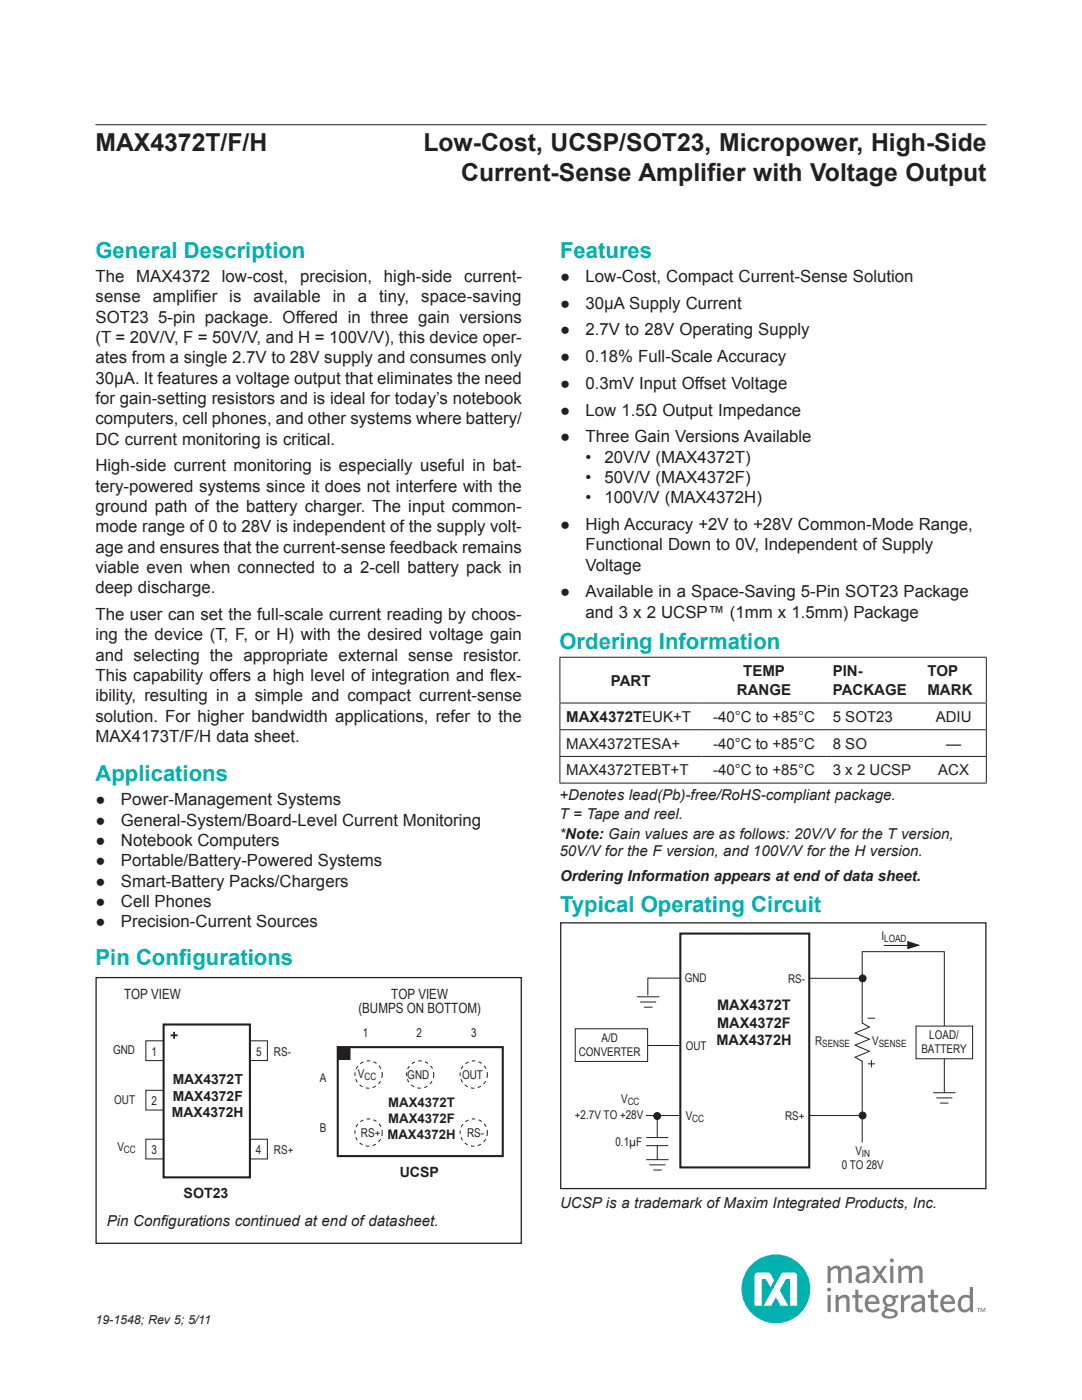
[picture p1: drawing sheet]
<svg xmlns="http://www.w3.org/2000/svg" width="216mm" height="279mm" viewBox="0 0 216 279" stroke-linecap="round" stroke-linejoin="round" font-family="sans-serif">
<defs><g id="words">
<g font-size="4.9" fill="#231f20">
<text x="19" y="30.2">MAX4372T/F/H</text>
<text x="84.5" y="30.2">Low-Cost, UCSP/SOT23, Micropower, High-Side</text>
<text x="92" y="36.1">Current-Sense Amplifier with Voltage Output</text>
</g>
<g font-size="4.4" fill="#00b1b0">
<text x="19" y="51.5">General Description</text>
<text x="111.8" y="51.5">Features</text>
<text x="111.6" y="129.6">Ordering Information</text>
<text x="19" y="155.9">Applications</text>
<text x="111.8" y="182.1">Typical Operating Circuit</text>
<text x="19" y="192.6">Pin Conf</text>
<text x="35.7" y="192.6">igurations</text>
</g>
<g font-size="3.4" fill="#231f20">
<text x="19" y="56.3">The MAX4372 low-cost, precision, high-side current-</text>
<text x="111.8" y="56.3">●</text>
<text x="116.8" y="56.3">Low-Cost, Compact Current-Sense Solution</text>
<text x="19" y="60.3">sense</text>
<text x="19" y="64.4">SOT23 5-pin package. Offered in three gain versions</text>
<text x="30.5" y="60.3">amplifier is</text>
<text x="50.6" y="60.3">available</text>
<text x="66.4" y="60.3">in</text>
<text x="71.4" y="60.3">a</text>
<text x="75.7" y="60.3">tiny,</text>
<text x="84" y="60.3">space-saving</text>
<text x="111.8" y="61.6">●</text>
<text x="116.8" y="61.6">30μA Supply Current</text>
<text x="19" y="68.5">(T = 20V/V, F = 50V/V, and H = 100V/V), this device oper-</text>
<text x="111.8" y="66.9">●</text>
<text x="116.8" y="66.9">2.7V to 28V Operating Supply</text>
<text x="19" y="72.5">ates from a single 2.7V to 28V supply and consumes only</text>
<text x="19" y="76.6">30μA. It features a voltage output that eliminates the need</text>
<text x="111.8" y="72.3">●</text>
<text x="111.8" y="77.6">●</text>
<text x="116.8" y="72.3">0.18% Full-Scale Accuracy</text>
<text x="116.8" y="77.6">0.3mV Input Offset Voltage</text>
<text x="19" y="80.6">for gain-setting resistors and is ideal for today’s notebook</text>
<text x="111.8" y="82.9">●</text>
<text x="116.8" y="82.9">Low 1.5Ω Output Impedance</text>
<text x="19" y="84.7">computers, cell phones, and other systems where battery/</text>
<text x="19" y="88.7">DC current monitoring is critical.</text>
<text x="111.8" y="88.3">●</text>
<text x="116.8" y="88.3">Three Gain Versions Available</text>
<text x="19" y="94.1">High-side current monitoring is especially useful in bat-</text>
<text x="116.8" y="92.3">•</text>
<text x="120.7" y="92.3">20V/V (MAX4372T)</text>
<text x="19" y="98.1">tery-powered systems since it does not interfere with the</text>
<text x="116.8" y="96.4">•</text>
<text x="116.8" y="100.4">•</text>
<text x="120.7" y="96.4">50V/V (MAX4372F)</text>
<text x="120.7" y="100.4">100V/V (MAX4372H)</text>
<text x="19" y="102.2">ground path of the battery charger. The input common-</text>
<text x="19" y="106.2">mode range of 0 to 28V is independent of the supply volt-</text>
<text x="111.8" y="105.7">●</text>
<text x="116.8" y="105.7">High Accuracy +2V to +28V Common-Mode Range,</text>
<text x="19" y="110.3">age and ensures that the current-sense feedback remains</text>
<text x="116.8" y="109.8">Functional Down to 0V, Independent of Supply</text>
<text x="116.8" y="113.9">Voltage</text>
<text x="19" y="114.4">viable even when connected to a 2-cell battery pack in</text>
<text x="19" y="118.4">deep discharge.</text>
<text x="111.8" y="119.2">●</text>
<text x="116.8" y="119.2">Available in a Space-Saving 5-Pin SOT23 Package</text>
<text x="19" y="123.7">The user can set the full-scale current reading by choos-</text>
<text x="116.8" y="123.2">and 3 x 2 UCSP™ (1mm x 1.5mm) Package</text>
<text x="19" y="127.8">ing the device (T, F, or H) with the desired voltage gain</text>
<text x="19" y="131.9">and selecting the appropriate external sense resistor.</text>
<text x="19" y="135.9">This capability offers a high level of integration and flex-</text>
<text x="19" y="140">ibility, resulting in a simple and compact current-sense</text>
<text x="19" y="144">solution. For higher bandwidth applications, refer to the</text>
<text x="19" y="148.1">MAX4173T/F/H data sheet.</text>
<text x="19" y="160.7">●</text>
<text x="24.1" y="160.7">Power-Management Systems</text>
<text x="19" y="164.8">●</text>
<text x="24.1" y="164.8">General-System/Board-Level Current Monitoring</text>
<text x="19" y="168.8">●</text>
<text x="19" y="172.9">●</text>
<text x="24.1" y="168.8">Notebook Computers</text>
<text x="24.1" y="172.9">Portable/Battery-Powered Systems</text>
<text x="19" y="177">●</text>
<text x="24.1" y="177">Smart-Battery Packs/Chargers</text>
<text x="19" y="181">●</text>
<text x="19" y="185.1">●</text>
<text x="24.1" y="181">Cell Phones</text>
<text x="24.1" y="185.1">Precision-Current Sources</text>
</g>
<g font-size="3" fill="#231f20">
<text x="121.9" y="136.8">PART</text>
<text x="148.3" y="134.9">TEMP</text>
<text x="166.2" y="134.9">PIN-</text>
<text x="185.1" y="134.9">TOP</text>
<text x="147" y="138.8">RANGE</text>
<text x="166.2" y="138.8">PACKAGE</text>
<text x="185.1" y="138.8">MARK</text>
<text x="113" y="144.1">MAX4372TEUK+T</text>
<text x="113" y="149.4">MAX4372TESA+</text>
<text x="142.3" y="144.1">-40°C to +85°C</text>
<text x="142.3" y="149.4">-40°C to +85°C</text>
<text x="166.2" y="144.1">5 SOT23</text>
<text x="166.2" y="149.4">8 SO</text>
<text x="186.7" y="144.1">ADIU</text>
<text x="188.8" y="149.4">—</text>
<text x="113" y="154.7">MAX4372TEBT+T</text>
<text x="142.3" y="154.7">-40°C to +85°C</text>
<text x="166.2" y="154.7">3 x 2 UCSP</text>
<text x="187.2" y="154.7">ACX</text>
<text x="111.6" y="159.6">+Denotes lead(Pb)-free/RoHS-compliant package.</text>
<text x="111.6" y="163.5">T = Tape and reel.</text>
<text x="111.6" y="167.4">*Note: Gain values are as follows: 20V/V for the T version,</text>
<text x="111.6" y="170.8">50V/V for the F version, and 100V/V for the H version.</text>
<text x="111.8" y="175.8">Ordering Information appears at end of data sheet.</text>
<text x="21.3" y="244.6">Pin Configurations continued at end of datasheet.</text>
<text x="111.8" y="241">UCSP is a trademark of Maxim Integrated Products, Inc.</text>
</g>
<g font-size="2.9" fill="#231f20">
<text x="143.1" y="201.6">MAX4372T</text>
<text x="142.9" y="208.6">MAX4372H</text>
<text x="143.1" y="205.1">MAX4372F</text>
</g>
<g font-size="2.8" fill="#231f20">
<text x="24.8" y="199.4">TOP VIEW</text>
<text x="71.5" y="202.2">(BUMPS ON BOTTOM)</text>
<text x="78.1" y="199.4">TOP VIEW</text>
<text x="34.5" y="216.3">MAX4372T</text>
<text x="34.5" y="219.7">MAX4372F</text>
<text x="34.3" y="223">MAX4372H</text>
<text x="36.6" y="239.1">SOT23</text>
<text x="79.8" y="234.9">UCSP</text>
</g>
<g font-size="2.6" fill="#231f20">
<text x="77.5" y="221">MAX4372T</text>
<text x="77.5" y="224.1">MAX4372F</text>
</g>
<text font-size="2.5" fill="#231f20" x="19" y="264.2">19-1548; Rev 5; 5/11</text>
<g font-size="2.4" fill="#231f20">
<text x="175.9" y="187.6">I</text>
<text x="136.7" y="196.1">GND</text>
<text x="157.3" y="196.1">RS-</text>
<text x="72.4" y="207">1</text>
<text x="83.1" y="207">2</text>
<text x="94" y="207">3</text>
<text x="120" y="208">A/D</text>
<text x="136.8" y="209.5">OUT</text>
<text x="162.7" y="208.5">R</text>
<text x="174" y="208.5">V</text>
<text x="185.4" y="207.4">LOAD/</text>
<text x="22.6" y="210.4">GND</text>
<text x="30.2" y="210.7">1</text>
<text x="51.1" y="210.7">5</text>
<text x="54.7" y="210.7">RS-</text>
<text x="63.8" y="215.9">A</text>
<text x="71.4" y="215.2">V</text>
<text x="81.3" y="215.3">GND</text>
<text x="92.2" y="215.4">OUT</text>
<text x="115.5" y="210.8">CONVERTER</text>
<text x="183.9" y="210.2">BATTERY</text>
<text x="22.8" y="220.3">OUT</text>
<text x="30.2" y="220.4">2</text>
<text x="123.9" y="220.1">V</text>
<text x="63.8" y="225.8">B</text>
<text x="72" y="226.9">RS+ MAX4372H</text>
<text x="93.2" y="226.8">RS-</text>
<text x="114.7" y="223.4">+2.7V TO +28V</text>
<text x="136.8" y="223.6">V</text>
<text x="156.7" y="223.6">RS+</text>
<text x="23.4" y="229.8">V</text>
<text x="30.2" y="230.3">3</text>
<text x="51.1" y="230.3">4</text>
<text x="54.7" y="230.3">RS+</text>
<text x="122.8" y="228.7">0.1µF</text>
<text x="168" y="233.3">0 TO 28V</text>
<text x="170.7" y="230.5">V</text>
</g>
<g font-size="2" fill="#231f20">
<text x="176.4" y="188">LOAD</text>
<text x="164.1" y="208.9">SENSE</text>
<text x="175.4" y="208.9">SENSE</text>
<text x="72.8" y="215.6">CC</text>
<text x="125.2" y="220.5">CC</text>
<text x="138.1" y="224">CC</text>
<text x="24.7" y="230.2">CC</text>
<text x="172" y="230.9">IN</text>
</g>
</g></defs>
<circle cx="154.8" cy="257.2" r="6.9" fill="#00b1b0"/>
<path d="M156 254.1l-3.6 6.5h1.5l.9-1.7 1 1.7h1.5l-1.7-3.1 1.2-2.2h.8v5.3h1.5v-5.9a.7 .7 0 0 0-.7-.7h-1.9zM150.8 254.2l-.2 .5v5.9h1.4v-5.3h.8l.9 1.6 .8-1.4-.7-1.2-.4-.3h-2.1z" fill="#fff"/>
<g fill="#7e8082">
<path d="M166.7 258.5h.5l.1 .4 .3-.2a1.12 1.12 0 0 1 1.2-.3 1.12 1.12 0 0 1 .7 1v2.5h-.6v-2.4a.59 .59 0 0 0-.4-.5 .59 .59 0 0 0-.6 .1l-.5 .4v2.4h-.7z"/>
<path d="M170.7 257.4h.6v1.1h.8v.5h-.8v2.1l.2 .2h.6l.1 .6h-.3a.95 .95 0 0 1-1.2-.9v-2h-.6v-.5h.6z"/>
<path d="M185.7 257.4h.6v1.1h.9v.5h-.9l.1 2.1 .1 .2h.7l.1 .6h-.4a.95 .95 0 0 1-1.2-.9v-2h-.6v-.5h.6z"/>
<path d="M179.8 258.5h.5l.1 .6a1.51 1.51 0 0 1 1.2-.7l.1 .6a1.56 1.56 0 0 0-1.3 .8v2.1h-.6z"/>
<path d="M165.1 252.6h.5l.1 .5a1.24 1.24 0 0 1 2.1 0l.2-.2a1.1 1.1 0 0 1 1.2-.3 1.1 1.1 0 0 1 .8 1v2.5h-.7v-2.7a.89 .89 0 0 0-1.4 .3v2.4h-.7v-2.7a.89 .89 0 0 0-1.4 .3v2.4h-.7z"/>
<path d="M179.2 252.6h.6v.5a1.24 1.24 0 0 1 2.1 0l.3-.2a1.1 1.1 0 0 1 1.1-.3 1.1 1.1 0 0 1 .8 1v2.5h-.7v-2.7a.89 .89 0 0 0-1.4 .3v2.4h-.7v-2.7a.89 .89 0 0 0-1.4 .3v2.4h-.7z"/>
<path d="M174 252.6h.7l.8 1.2 .8-1.2h.7l-1.1 1.7 1.2 1.8h-.7l-.9-1.3-.8 1.3h-.7l1.2-1.8z"/>
<path d="M165 257.4a.4 .4 0 0 1 .8 0 .4 .4 0 0 1-.8 0zM165.1 258.5h.7v3.4h-.7z"/>
<path d="M173 258.9a1.48 1.48 0 0 1 1.8-.3 1.48 1.48 0 0 1 .7 1.6h-2.3a1.13 1.13 0 0 0 .6 1.1 1.13 1.13 0 0 0 1.3-.2l.3-.2 .1 .6a1.76 1.76 0 0 1-2.2 .2 1.76 1.76 0 0 1-.7-2.1zM173.5 259.1l-.3 .6h1.7a.8 .8 0 0 0-.5-.7 .8 .8 0 0 0-.9 .1z"/>
<path d="M176.4 258.8a1.46 1.46 0 0 1 1.9-.1l.9-.3 .1 .6h-.7a1.2 1.2 0 0 1-.2 1.3 1.2 1.2 0 0 1-1.2 .4l-.1 .3 .9 .2a.98 .98 0 0 1 1.1 1.3 2.26 2.26 0 0 1-3.1 .1 .88 .88 0 0 1 .6-1.2l-.2-.4 .4-.4a1.14 1.14 0 0 1-.4-1.8zM176.8 261.8l-.3 .4a1.31 1.31 0 0 0 2.1 0 1.55 1.55 0 0 0-1.8-.4zM176.7 259.6a.75 .75 0 0 0 1.5 0 .75 .75 0 0 0-1.5 0z"/>
<path d="M182 258.7l1-.3a1.14 1.14 0 0 1 1.6 1.1v2.4h-.5l-.1-.5-.2 .2a1.09 1.09 0 0 1-1.5 .2 1.09 1.09 0 0 1-.3-1.5 3 3 0 0 1 1.9-.7 .65 .65 0 0 0-.2-.6 .65 .65 0 0 0-.7-.1l-.9 .3zM182.6 260.5a.51 .51 0 0 0-.1 .7 .51 .51 0 0 0 .7 .2l.7-.5v-.8z"/>
<path d="M188 258.9a1.48 1.48 0 0 1 1.8-.3 1.48 1.48 0 0 1 .8 1.6h-2.4a1.13 1.13 0 0 0 .7 1.1 1.13 1.13 0 0 0 1.3-.2l.3-.2 .1 .6a1.76 1.76 0 0 1-2.2 .2 1.76 1.76 0 0 1-.7-2.1zM188.6 259.1l-.3 .6h1.6a.8 .8 0 0 0-.4-.7 .8 .8 0 0 0-.9 .1z"/>
<path d="M193.5 256.8h.6v5.1h-.5v-.5a1.38 1.38 0 0 1-1.7 .4 1.38 1.38 0 0 1-.8-1.5 1.65 1.65 0 0 1 2.4-1.7zM192.1 259.2a1.58 1.58 0 0 0 .1 2.1 1.03 1.03 0 0 0 1.3-.5v-1.7l-.8-.2z"/>
<path d="M170.9 252.9l1-.3a1.14 1.14 0 0 1 1.6 1.1v2.4h-.5l-.1-.5-.2 .2a1.09 1.09 0 0 1-1.5 .2 1.09 1.09 0 0 1-.3-1.5 3 3 0 0 1 2-.7 .65 .65 0 0 0-.3-.6 .65 .65 0 0 0-.7-.1l-.9 .3zM171.5 254.7a.51 .51 0 0 0-.1 .7 .51 .51 0 0 0 .7 .2l.8-.5v-.8z"/>
<path d="M177.5 251.6a.45 .45 0 0 1 .9 0 .45 .45 0 0 1-.9 0zM177.6 252.6h.7v3.5h-.7z"/>
<path d="M194.9 261h.7v.1h-.3v.8h-.1v-.8h-.3zM195.7 261h.2l.2 .6 .3-.6h.2v.9h-.1v-.7l-.3 .7-.4-.7v.7h-.1z"/>
</g>
<g fill="none" stroke="#231f20" stroke-width=".2">
<path d="M19.1 24.9h177.7M111.6 131.2h85.3M111.7 131.3v8.9M196.8 131.3v8.9M111.6 140.3h85.3M111.6 145.6h85.3M111.6 151h85.3M111.6 156.3h85.3M111.7 140.4v5.1M111.7 145.7v5.2M111.7 151v5.2M196.8 140.4v5.1"/>
<path d="M196.8 145.7v5.2M196.8 151v5.2"/>
</g>
<path d="M29.1 217.6h3.6v3.9h-3.6z" fill="#fff"/>
<path d="M29.1 217.6h3.6v3.9h-3.6z" fill="none" stroke="#231f20" stroke-width=".2"/>
<path d="M29.1 227.4h3.6v3.9h-3.6z" fill="#fff"/>
<path d="M29.1 227.4h3.6v3.9h-3.6z" fill="none" stroke="#231f20" stroke-width=".2"/>
<path d="M49.8 227.4h3.6v3.9h-3.6z" fill="#fff"/>
<path d="M49.8 227.4h3.6v3.9h-3.6z" fill="none" stroke="#231f20" stroke-width=".2"/>
<path d="M29.1 207.7h3.6v4h-3.6z" fill="#fff"/>
<path d="M29.1 207.7h3.6v4h-3.6z" fill="none" stroke="#231f20" stroke-width=".2"/>
<path d="M49.8 207.7h3.6v4h-3.6z" fill="#fff"/>
<path d="M49.8 207.7h3.6v4h-3.6z" fill="none" stroke="#231f20" stroke-width=".2"/>
<path d="M32.6 204.5h17.3v30.5h-17.3z" fill="#fff"/>
<path d="M32.6 204.5h17.3v30.5h-17.3z" fill="none" stroke="#231f20" stroke-width=".41"/>
<path d="M67.4 209h32.9v21.7h-32.9z" fill="#fff"/>
<path d="M67.4 209h32.9v21.7h-32.9z" fill="none" stroke="#231f20" stroke-width=".41"/>
<g fill="none" stroke="#231f20" stroke-width=".2" stroke-dasharray=".7 .7 .7 .7 .7 .7" stroke-linecap="butt">
<circle cx="73.5" cy="214.4" r="2.72"/>
<circle cx="83.8" cy="214.4" r="2.72"/>
<circle cx="94.5" cy="214.4" r="2.72"/>
<circle cx="73.5" cy="226" r="2.72"/>
<circle cx="94.5" cy="226" r="2.72"/>
</g>
<path d="M67.4 209h2.4v2.4h-2.4z" fill="#231f20"/>
<path d="M67.4 209h2.4v2.4h-2.4z" fill="none" stroke="#231f20" stroke-width=".2"/>
<path d="M34.1 206.4h.5v-.5h.3v.5h.5v.4h-.5v.5h-.3v-.5h-.5z" fill="#231f20"/>
<path d="M19.2 195.1h84.8v53h-84.8z" fill="none" stroke="#231f20" stroke-width=".25"/>
<path d="M161.5 195.2h10.6M172 189.8v14.4l1.5 .8-2.9 1.2 2.9 1.2-2.9 1.2 2.9 1.2-2.9 1.2 1.4 .8M172.1 189.9h16.3v28.2M172 211.8v16.1M186.3 218.1h4.3M186.9 219.1h3.1M187.6 220.1h1.6" fill="none" stroke="#231f20" stroke-width=".2"/>
<path d="M135.8 186.3h25.7v46.7h-25.7z" fill="none" stroke="#231f20" stroke-width=".41"/>
<circle cx="172.1" cy="222.6" r=".69" fill="#231f20"/>
<circle cx="172.1" cy="222.6" r=".69" fill="none" stroke="#231f20" stroke-width=".2"/>
<circle cx="131.1" cy="222.7" r=".69" fill="#231f20"/>
<circle cx="131.1" cy="222.7" r=".69" fill="none" stroke="#231f20" stroke-width=".2"/>
<circle cx="172.1" cy="195.3" r=".69" fill="#231f20"/>
<g fill="none" stroke="#231f20" stroke-width=".2">
<path d="M114.8 205.3h14.4v6.5h-14.4zM129.3 208.7h6.6M173.2 203.2h1.4M173.2 212.3h1.4M173.9 211.6v1.4M128.9 222.6h7M129 227h4.3M129 228.6h4.3M129 231.4h4.3M129.6 232.5h3.1M130.4 233.5h1.6M131.1 222.7v4.4"/>
<path d="M131.1 228.6v2.9M161.5 222.6h10.6"/>
<circle cx="172.1" cy="195.3" r=".69"/>
</g>
<path d="M182.8 204.8h11.3v6.5h-11.3z" fill="#fff"/>
<path d="M182.8 204.8h11.3v6.5h-11.3z" fill="none" stroke="#231f20" stroke-width=".2"/>
<path d="M181.2 187.9l2.1 .7-2.1 .7z" fill="#231f20"/>
<path d="M127.2 198.9h4.3M127.8 200h3.1M135.8 195.2h-6.5v3.5M181.2 187.9l2.1 .7-2.1 .7zM181.4 188.7h-5M128.6 201h1.5" fill="none" stroke="#231f20" stroke-width=".2"/>
<path d="M111.9 184.2h84.8v53h-84.8z" fill="none" stroke="#231f20" stroke-width=".25"/>
<use href="#words"/>
</svg>
